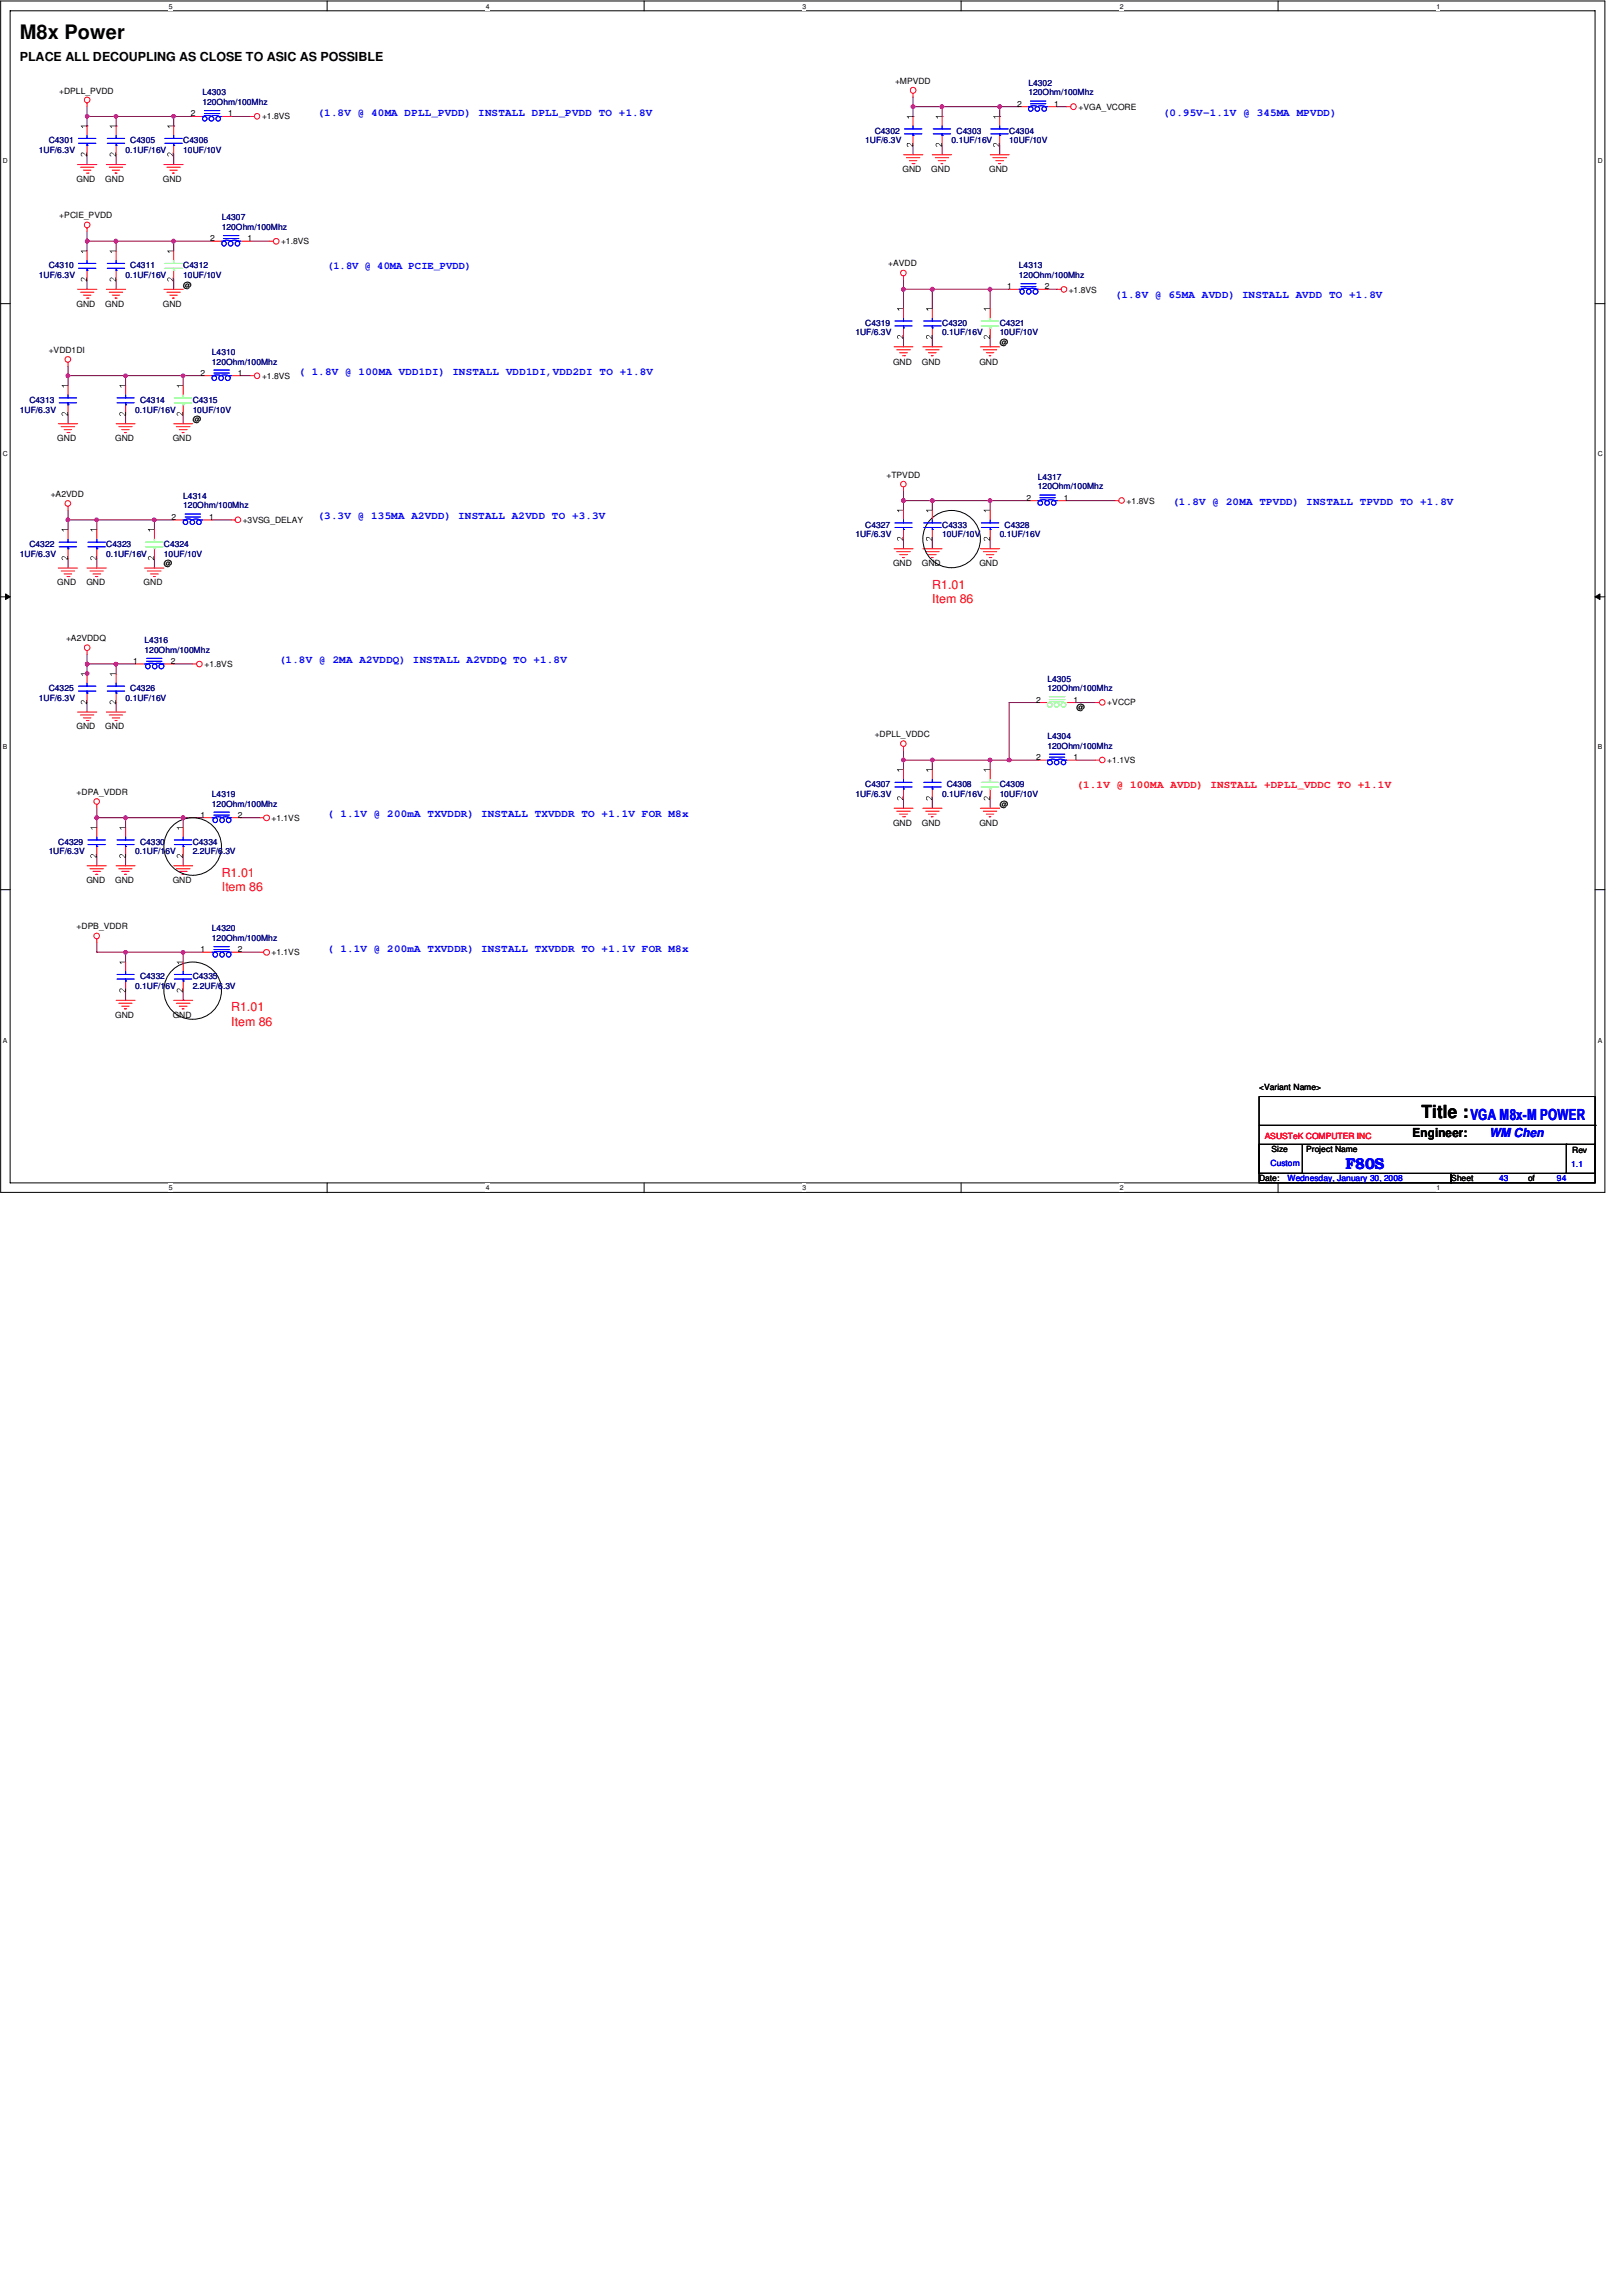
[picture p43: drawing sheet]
<svg xmlns="http://www.w3.org/2000/svg" width="210mm" height="297mm" viewBox="0 0 210 297" stroke-linecap="round" stroke-linejoin="round" font-family="sans-serif">
<defs><g id="words">
<text font-size="2.6" x="2.6" y="5">M8x Power</text>
<text font-size="2.3" x="183.9" y="144.7">Title :</text>
<g font-size="2" fill="#00f">
<text x="190.3" y="144.9">VGA M8x-M POWER</text>
<text x="174.1" y="151.2">F80S</text>
</g>
<g font-size="1.6">
<text x="2.6" y="7.8">PLACE ALL DECOUPLING AS CLOSE TO ASIC AS POSSIBLE</text>
<text x="182.8" y="147.1">Engineer:</text>
</g>
<g font-size="1.6" fill="#f00">
<text x="120.6" y="76.2">R1.01</text>
<text x="120.6" y="78">Item 86</text>
<text x="28.7" y="113.5">R1.01</text>
<text x="28.7" y="115.3">Item 86</text>
<text x="29.9" y="130.9">R1.01</text>
<text x="29.9" y="132.7">Item 86</text>
</g>
<text font-size="1.6" fill="#00f" x="192.7" y="147.1">WM Chen</text>
<g font-size="1.4" fill="#00f">
<text x="41.1" y="14.9">(1.8V @ 40MA DPLL_PVDD) INSTALL DPLL_PVDD TO +1.8V</text>
<text x="150.5" y="14.9">(0.95V-1.1V @ 345MA MPVDD)</text>
<text x="42.3" y="34.8">(1.8V @ 40MA PCIE_PVDD)</text>
<text x="144.3" y="38.6">(1.8V @ 65MA AVDD) INSTALL AVDD TO +1.8V</text>
<text x="38.6" y="48.5">( 1.8V @ 100MA VDD1DI) INSTALL VDD1DI,VDD2DI TO +1.8V</text>
<text x="151.7" y="65.3">(1.8V @ 20MA TPVDD) INSTALL TPVDD TO +1.8V</text>
<text x="41.1" y="67.2">(3.3V @ 135MA A2VDD) INSTALL A2VDD TO +3.3V</text>
<text x="36.1" y="85.8">(1.8V @ 2MA A2VDDQ) INSTALL A2VDDQ TO +1.8V</text>
<text x="42.3" y="105.7">( 1.1V @ 200mA TXVDDR) INSTALL TXVDDR TO +1.1V FOR M8x</text>
<text x="42.3" y="123.1">( 1.1V @ 200mA TXVDDR) INSTALL TXVDDR TO +1.1V FOR M8x</text>
</g>
<text font-size="1.4" fill="#f00" x="139.3" y="102">(1.1V @ 100MA AVDD) INSTALL +DPLL_VDDC TO +1.1V</text>
<g font-size="1.1">
<text x="115.8" y="10.8">+MPVDD</text>
<text x="7.7" y="12.1">+DPLL_PVDD</text>
<text x="24.7" y="15">2</text>
<text x="29.5" y="15">1</text>
<text x="33.9" y="15.5">+1.8VS</text>
<text x="131.6" y="13.8">2</text>
<text x="136.4" y="13.8">1</text>
<text x="139.6" y="14.2">+VGA_VCORE</text>
<text x="9.9" y="23.5">GND</text>
<text x="13.6" y="23.5">GND</text>
<text x="21.1" y="23.5">GND</text>
<text x="116.8" y="22.3">GND</text>
<text x="120.5" y="22.3">GND</text>
<text x="128" y="22.3">GND</text>
<text x="7.7" y="28.2">+PCIE_PVDD</text>
<text x="27.2" y="31.2">2</text>
<text x="32" y="31.2">1</text>
<text x="36.4" y="31.6">+1.8VS</text>
<text x="114.9" y="34.5">+AVDD</text>
<text x="9.9" y="39.7">GND</text>
<text x="13.6" y="39.7">GND</text>
<text x="21.1" y="39.7">GND</text>
<text x="23.7" y="37.2">@</text>
<text x="130.3" y="37.4">1</text>
<text x="135.2" y="37.4">2</text>
<text x="138.3" y="37.8">+1.8VS</text>
<text x="6.3" y="45.6">+VDD1DI</text>
<text x="115.6" y="47.2">GND</text>
<text x="119.3" y="47.2">GND</text>
<text x="126.7" y="47.2">GND</text>
<text x="129.4" y="44.7">@</text>
<text x="26" y="48.6">2</text>
<text x="30.8" y="48.6">1</text>
<text x="33.9" y="49">+1.8VS</text>
<text x="7.4" y="57.1">GND</text>
<text x="14.9" y="57.1">GND</text>
<text x="22.4" y="57.1">GND</text>
<text x="24.9" y="54.6">@</text>
<text x="6.6" y="64.3">+A2VDD</text>
<text x="114.7" y="61.8">+TPVDD</text>
<text x="132.8" y="64.8">2</text>
<text x="137.7" y="64.8">1</text>
<text x="145.8" y="65.2">+1.8VS</text>
<text x="22.2" y="67.2">2</text>
<text x="27.1" y="67.2">1</text>
<text x="31.4" y="67.6">+3VSG_DELAY</text>
<text x="7.4" y="75.7">GND</text>
<text x="11.2" y="75.7">GND</text>
<text x="18.6" y="75.7">GND</text>
<text x="21.2" y="73.3">@</text>
<text x="115.6" y="73.3">GND</text>
<text x="119.3" y="73.3">GND</text>
<text x="126.7" y="73.3">GND</text>
<text x="8.6" y="82.9">+A2VDDQ</text>
<text x="17.2" y="85.9">1</text>
<text x="22.1" y="85.9">2</text>
<text x="26.5" y="86.3">+1.8VS</text>
<text x="9.9" y="94.4">GND</text>
<text x="13.6" y="94.4">GND</text>
<text x="113.2" y="95.4">+DPLL_VDDC</text>
<text x="134.1" y="90.9">2</text>
<text x="138.9" y="90.9">1</text>
<text x="139.3" y="91.9">@</text>
<text x="143.3" y="91.3">+VCCP</text>
<text x="134.1" y="98.3">2</text>
<text x="138.9" y="98.3">1</text>
<text x="143.3" y="98.7">+1.1VS</text>
<text x="9.9" y="102.8">+DPA_VDDR</text>
<text x="26" y="105.8">1</text>
<text x="30.8" y="105.8">2</text>
<text x="35.1" y="106.2">+1.1VS</text>
<text x="115.6" y="106.8">GND</text>
<text x="119.3" y="106.8">GND</text>
<text x="126.7" y="106.8">GND</text>
<text x="129.4" y="104.4">@</text>
<text x="11.2" y="114.3">GND</text>
<text x="14.9" y="114.3">GND</text>
<text x="22.4" y="114.3">GND</text>
<text x="9.9" y="120.2">+DPB_VDDR</text>
<text x="26" y="123.2">1</text>
<text x="30.8" y="123.2">2</text>
<text x="35.1" y="123.6">+1.1VS</text>
<text x="14.9" y="131.7">GND</text>
<text x="22.4" y="131.7">GND</text>
<text x="162.9" y="141">&lt;Variant Name&gt;</text>
<text x="164.5" y="149.1">Size</text>
<text x="169" y="149.1">Project Name</text>
<text x="203.5" y="149.2">Rev</text>
<text x="162.9" y="152.8">Date:</text>
<text x="187.8" y="152.8">Sheet</text>
<text x="197.7" y="152.8">of</text>
</g>
<g font-size="1.1" fill="#000080">
<text x="133.1" y="11.1">L4302</text>
<text x="26.2" y="12.3">L4303</text>
<text x="26.2" y="13.6">120Ohm/100Mhz</text>
<text x="113.2" y="17.3">C4302</text>
<text x="123.8" y="17.3">C4303</text>
<text x="130.6" y="17.3">C4304</text>
<text x="133.1" y="12.3">120Ohm/100Mhz</text>
<text x="5" y="19.8">1UF/6.3V</text>
<text x="6.3" y="18.5">C4301</text>
<text x="16.3" y="19.8">0.1UF/16V</text>
<text x="16.8" y="18.5">C4305</text>
<text x="23.7" y="18.5">C4306</text>
<text x="23.7" y="19.8">10UF/10V</text>
<text x="112" y="18.5">1UF/6.3V</text>
<text x="123.1" y="18.5">0.1UF/16V</text>
<text x="130.6" y="18.5">10UF/10V</text>
<text x="28.7" y="28.5">L4307</text>
<text x="28.7" y="29.8">120Ohm/100Mhz</text>
<text x="5" y="36">1UF/6.3V</text>
<text x="6.3" y="34.7">C4310</text>
<text x="16.3" y="36">0.1UF/16V</text>
<text x="16.8" y="34.7">C4311</text>
<text x="23.7" y="34.7">C4312</text>
<text x="23.7" y="36">10UF/10V</text>
<text x="131.9" y="34.7">L4313</text>
<text x="131.9" y="36">120Ohm/100Mhz</text>
<text x="27.4" y="45.9">L4310</text>
<text x="27.4" y="47.2">120Ohm/100Mhz</text>
<text x="110.7" y="43.4">1UF/6.3V</text>
<text x="112" y="42.2">C4319</text>
<text x="121.9" y="42.2">C4320</text>
<text x="121.9" y="43.4">0.1UF/16V</text>
<text x="129.4" y="42.2">C4321</text>
<text x="129.4" y="43.4">10UF/10V</text>
<text x="2.6" y="53.4">1UF/6.3V</text>
<text x="3.8" y="52.1">C4313</text>
<text x="17.5" y="53.4">0.1UF/16V</text>
<text x="18.1" y="52.1">C4314</text>
<text x="24.9" y="52.1">C4315</text>
<text x="24.9" y="53.4">10UF/10V</text>
<text x="23.7" y="64.6">L4314</text>
<text x="23.7" y="65.8">120Ohm/100Mhz</text>
<text x="134.3" y="62.1">L4317</text>
<text x="134.3" y="63.3">120Ohm/100Mhz</text>
<text x="3.8" y="70.8">C4322</text>
<text x="13.8" y="70.8">C4323</text>
<text x="21.2" y="70.8">C4324</text>
<text x="110.7" y="69.5">1UF/6.3V</text>
<text x="112" y="68.3">C4327</text>
<text x="121.9" y="68.3">C4333</text>
<text x="121.9" y="69.5">10UF/10V</text>
<text x="129.4" y="69.5">0.1UF/16V</text>
<text x="130" y="68.3">C4328</text>
<text x="2.6" y="72">1UF/6.3V</text>
<text x="13.8" y="72">0.1UF/16V</text>
<text x="21.2" y="72">10UF/10V</text>
<text x="18.7" y="83.2">L4316</text>
<text x="6.3" y="89.4">C4325</text>
<text x="16.8" y="89.4">C4326</text>
<text x="18.7" y="84.5">120Ohm/100Mhz</text>
<text x="135.6" y="88.2">L4305</text>
<text x="135.6" y="89.4">120Ohm/100Mhz</text>
<text x="5" y="90.7">1UF/6.3V</text>
<text x="16.3" y="90.7">0.1UF/16V</text>
<text x="135.6" y="95.6">L4304</text>
<text x="112" y="101.9">C4307</text>
<text x="122.5" y="101.9">C4308</text>
<text x="129.4" y="101.9">C4309</text>
<text x="135.6" y="96.9">120Ohm/100Mhz</text>
<text x="27.4" y="103.1">L4319</text>
<text x="27.4" y="104.4">120Ohm/100Mhz</text>
<text x="110.7" y="103.1">1UF/6.3V</text>
<text x="121.9" y="103.1">0.1UF/16V</text>
<text x="129.4" y="103.1">10UF/10V</text>
<text x="6.3" y="110.5">1UF/6.3V</text>
<text x="7.5" y="109.3">C4329</text>
<text x="17.5" y="110.5">0.1UF/16V</text>
<text x="18.1" y="109.3">C4330</text>
<text x="24.9" y="109.3">C4334</text>
<text x="24.9" y="110.5">2.2UF/6.3V</text>
<text x="27.4" y="120.5">L4320</text>
<text x="27.4" y="121.8">120Ohm/100Mhz</text>
<text x="17.5" y="127.9">0.1UF/16V</text>
<text x="18.1" y="126.7">C4332</text>
<text x="24.9" y="126.7">C4335</text>
<text x="24.9" y="127.9">2.2UF/6.3V</text>
</g>
<text font-size="1.1" fill="#f00" x="163.7" y="147.3">ASUSTeK COMPUTER INC</text>
<g font-size="1.1" fill="#00f">
<text x="164.4" y="150.8">Custom</text>
<text x="166.6" y="152.8">Wednesday, January 30, 2008</text>
<text x="194" y="152.8">43</text>
<text x="201.5" y="152.8">94</text>
<text x="203.3" y="151">1.1</text>
</g>
<g font-size=".9">
<text x="21.8" y="1.1">5</text>
<text x="62.9" y="1.1">4</text>
<text x="103.8" y="1.1">3</text>
<text x="144.9" y="1.1">2</text>
<text x="185.9" y="1.1">1</text>
<text x=".4" y="21.1">D</text>
<text x="206.8" y="21.1">D</text>
<text x=".4" y="59.1">C</text>
<text x="206.8" y="59.1">C</text>
<text x=".4" y="96.9">B</text>
<text x="206.8" y="96.9">B</text>
<text x=".4" y="134.9">A</text>
<text x="206.8" y="134.9">A</text>
<text x="21.8" y="154">5</text>
<text x="62.9" y="154">4</text>
<text x="103.8" y="154">3</text>
<text x="144.9" y="154">2</text>
<text x="185.9" y="154">1</text>
</g>
</g></defs>
<path d="M.1 .1h207.6v154.2h-207.6zM1.3 1.4h205.1v151.6h-205.1z" fill="none" stroke="#000" stroke-width=".13"/>
<g fill="#fff">
<path d="M21.8 .3h.6v1h-.6z"/>
<path d="M21.8 153.2h.6v1h-.6z"/>
</g>
<path d="M42.3 .1v1.3M42.3 153v1.3" fill="none" stroke="#000" stroke-width=".13"/>
<g fill="#fff">
<path d="M62.8 .3h.6v1h-.6z"/>
<path d="M62.8 153.2h.6v1h-.6z"/>
</g>
<path d="M83.4 .1v1.3M83.4 153v1.3" fill="none" stroke="#000" stroke-width=".13"/>
<g fill="#fff">
<path d="M103.8 .3h.6v1h-.6z"/>
<path d="M103.8 153.2h.6v1h-.6z"/>
</g>
<path d="M124.4 .1v1.3M124.4 153v1.3" fill="none" stroke="#000" stroke-width=".13"/>
<g fill="#fff">
<path d="M144.9 .3h.5v1h-.5z"/>
<path d="M144.9 153.2h.5v1h-.5z"/>
</g>
<path d="M165.4 .1v1.3M165.4 153v1.3" fill="none" stroke="#000" stroke-width=".13"/>
<g fill="#fff">
<path d="M185.9 .3h.5v1h-.5z"/>
<path d="M185.9 153.2h.5v1h-.5z"/>
<path d="M.4 20.3h.7v1h-.7z"/>
<path d="M206.7 20.3h.7v1h-.7z"/>
<path d="M.4 58.2h.7v1.1h-.7z"/>
<path d="M206.7 58.2h.7v1.1h-.7z"/>
</g>
<path d="M.1 39.3h1.2M206.4 39.3h1.3" fill="none" stroke="#000" stroke-width=".13"/>
<g fill="#fff">
<path d="M.4 96.1h.6v1.1h-.6z"/>
<path d="M206.7 96.1h.6v1.1h-.6z"/>
</g>
<path d="M.1 77.2h1.2M.7 76.8l.6 .4-.6 .4zM206.4 77.2l.7-.4v.8zM206.4 77.2h1.3" fill="none" stroke="#000" stroke-width=".13"/>
<path d="M.7 76.8l.6 .4-.6 .4zM206.4 77.2l.7-.4v.8z" fill="#000"/>
<g fill="#fff">
<path d="M.4 134h.6v1.1h-.6z"/>
<path d="M206.7 134h.6v1.1h-.6z"/>
</g>
<path d="M.1 115.1h1.2M206.4 115.1h1.3" fill="none" stroke="#000" stroke-width=".13"/>
<path d="M128.1 98.3h.1M128.1 98.3v1.3M31.2 105.8h2.5" fill="none" stroke="#800040" stroke-width=".13"/>
<path d="M127.9 98.1h.2l.2 .1v.3h-.4z" fill-rule="evenodd" fill="#f0f"/>
<path d="M127.9 98.1h.2l.2 .1v.3h-.4z" fill="none" stroke="#f0f" stroke-width=".13"/>
<path d="M22.5 31.2h.1M22.5 31.2v1.3" fill="none" stroke="#800040" stroke-width=".13"/>
<circle cx="22.4" cy="31.2" r=".25" fill="#f0f"/>
<circle cx="22.4" cy="31.2" r=".25" fill="none" stroke="#f0f" stroke-width=".13"/>
<path d="M120.6 37.4h.1M120.6 37.4v2.5" fill="none" stroke="#800040" stroke-width=".13"/>
<circle cx="120.7" cy="37.4" r=".25" fill="#f0f"/>
<circle cx="120.7" cy="37.4" r=".25" fill="none" stroke="#f0f" stroke-width=".13"/>
<path d="M116.9 37.4h.1M116.9 37.4v2.5" fill="none" stroke="#800040" stroke-width=".13"/>
<circle cx="116.9" cy="37.4" r=".24" fill="#f0f"/>
<circle cx="116.9" cy="37.4" r=".24" fill="none" stroke="#f0f" stroke-width=".13"/>
<path d="M11.3 13.8v1.3M121.9 18.8v1.2M129.4 15.1h.1M129.4 13.8v1.3M8.8 67.3v1.2M20 72.3v1.2M11.3 90.9v1.2" fill="none" stroke="#800040" stroke-width=".13"/>
<circle cx="129.3" cy="13.8" r=".24" fill="#f0f"/>
<circle cx="129.3" cy="13.8" r=".24" fill="none" stroke="#f0f" stroke-width=".13"/>
<path d="M22.5 16.3h.1M22.5 15.1v1.2" fill="none" stroke="#800040" stroke-width=".13"/>
<path d="M22.3 14.9h.3l.1 .1-.1 .2-.2 .1-.1-.1z" fill-rule="evenodd" fill="#f0f"/>
<path d="M22.3 14.9h.3l.1 .1-.1 .2-.2 .1-.1-.1z" fill="none" stroke="#f0f" stroke-width=".13"/>
<g fill="none" stroke="#800040" stroke-width=".13">
<path d="M22.5 15.1h2.4M118.2 12.6v1.2h3.7M118.2 18.8v1.2M129.4 18.8v1.2M11.3 20v1.3M22.5 31.2h4.9M22.5 36.2v1.2M8.8 72.3v1.2M12.5 67.3v1.2M20 67.3v1.2M120.6 98.3h.1M120.6 98.3v1.3"/>
<path d="M16.3 105.8v1.3M23.7 105.8h2.5M116.9 103.3v1.3M128.1 103.3v1.3"/>
</g>
<circle cx="120.6" cy="98.3" r=".25" fill="#f0f"/>
<circle cx="120.6" cy="98.3" r=".25" fill="none" stroke="#f0f" stroke-width=".13"/>
<path d="M11.3 36.2v1.2M128.1 37.4h.1M128.1 37.4v2.5M135.6 37.4h1.2" fill="none" stroke="#800040" stroke-width=".13"/>
<circle cx="128.1" cy="37.4" r=".25" fill="#f0f"/>
<circle cx="128.1" cy="37.4" r=".25" fill="none" stroke="#f0f" stroke-width=".13"/>
<path d="M11.3 85.9h.1M11.3 85.9v1.3M139.3 98.3h2.5" fill="none" stroke="#800040" stroke-width=".13"/>
<path d="M11.1 87h.3l.1 .1-.1 .2-.1 .1-.2-.1z" fill-rule="evenodd" fill="#f0f"/>
<path d="M11.1 87h.3l.1 .1-.1 .2-.1 .1-.2-.1z" fill="none" stroke="#f0f" stroke-width=".13"/>
<path d="M15 16.3h.1M15 15.1v1.2" fill="none" stroke="#800040" stroke-width=".13"/>
<path d="M14.8 14.9h.4v.1v.2l-.2 .1-.2-.1z" fill-rule="evenodd" fill="#f0f"/>
<path d="M14.8 14.9h.4v.1v.2l-.2 .1-.2-.1z" fill="none" stroke="#f0f" stroke-width=".13"/>
<path d="M121.9 13.8h7.5M136.8 13.8h1.2M15 36.2v1.2M120.6 43.6v1.3M15 85.9h.1M15 85.9v1.3M15 85.9h2.5M130.6 98.3h3.7M12.5 104.6v1.2" fill="none" stroke="#800040" stroke-width=".13"/>
<path d="M14.8 85.7h.4v.2v.2h-.2h-.2z" fill-rule="evenodd" fill="#f0f"/>
<path d="M14.8 85.7h.4v.2v.2h-.2h-.2z" fill="none" stroke="#f0f" stroke-width=".13"/>
<path d="M22.5 20v1.3M116.9 98.3h.1M116.9 98.3v1.3M12.5 105.8v1.3" fill="none" stroke="#800040" stroke-width=".13"/>
<path d="M116.7 98.2l.2-.1h.2v.4h-.4z" fill-rule="evenodd" fill="#f0f"/>
<path d="M116.7 98.2l.2-.1h.2v.4h-.4z" fill="none" stroke="#f0f" stroke-width=".13"/>
<path d="M129.4 13.8h2.5M11.3 31.2h.1M11.3 31.2v1.3M128.1 37.4h2.5" fill="none" stroke="#800040" stroke-width=".13"/>
<circle cx="11.3" cy="31.2" r=".25" fill="#f0f"/>
<circle cx="11.3" cy="31.2" r=".25" fill="none" stroke="#f0f" stroke-width=".13"/>
<path d="M118.2 15.1h.1M118.2 13.8v1.3M15 20v1.3M15 90.9v1.2" fill="none" stroke="#800040" stroke-width=".13"/>
<circle cx="118.2" cy="13.8" r=".25" fill="#f0f"/>
<circle cx="118.2" cy="13.8" r=".25" fill="none" stroke="#f0f" stroke-width=".13"/>
<path d="M29.9 15.1h2.5M121.9 15.1h.1M121.9 13.8v1.3" fill="none" stroke="#800040" stroke-width=".13"/>
<circle cx="121.9" cy="13.8" r=".25" fill="#f0f"/>
<circle cx="121.9" cy="13.8" r=".25" fill="none" stroke="#f0f" stroke-width=".13"/>
<path d="M15 15.1h7.5M20 67.3h.1M20 67.3h2.5M27.4 67.3h2.5M12.5 110.7v1.3M16.3 110.7v1.3" fill="none" stroke="#800040" stroke-width=".13"/>
<path d="M19.8 67.1l.1-.1 .3 .1-.1 .3h-.3z" fill-rule="evenodd" fill="#f0f"/>
<path d="M19.8 67.1l.1-.1 .3 .1-.1 .3h-.3z" fill="none" stroke="#f0f" stroke-width=".13"/>
<path d="M11.3 15.1h3.7M15 31.2h.1M15 31.2v1.3M32.4 31.2h2.5M12.5 72.3v1.2M22.5 85.9h2.4M120.6 103.3v1.3" fill="none" stroke="#800040" stroke-width=".13"/>
<circle cx="15" cy="31.2" r=".25" fill="#f0f"/>
<circle cx="15" cy="31.2" r=".25" fill="none" stroke="#f0f" stroke-width=".13"/>
<path d="M11.3 16.3h.1M11.3 15.1v1.2M128.1 43.6v1.3" fill="none" stroke="#800040" stroke-width=".13"/>
<path d="M11.1 14.9h.3l.1 .1-.1 .2-.1 .1-.2-.1z" fill-rule="evenodd" fill="#f0f"/>
<path d="M11.1 14.9h.3l.1 .1-.1 .2-.1 .1-.2-.1z" fill="none" stroke="#f0f" stroke-width=".13"/>
<path d="M116.9 43.6v1.3M116.9 64.8h.1M116.9 64.8v1.2M116.9 69.8v1.2M116.9 64.8h3.7" fill="none" stroke="#800040" stroke-width=".13"/>
<circle cx="120.7" cy="64.8" r=".25" fill="#f0f"/>
<circle cx="120.7" cy="64.8" r=".25" fill="none" stroke="#f0f" stroke-width=".13"/>
<circle cx="116.9" cy="64.8" r=".24" fill="#f0f"/>
<circle cx="116.9" cy="64.8" r=".24" fill="none" stroke="#f0f" stroke-width=".13"/>
<path d="M8.8 48.6v1.3M8.8 53.6v1.2M16.3 53.6v1.2M23.7 48.6h.1M23.7 48.6h2.5M23.7 48.6v1.3M23.7 53.6v1.2M31.2 48.6h1.2M116.9 63.5v1.3M120.6 64.8v1.2M128.1 64.8h5M138 64.8h6.3" fill="none" stroke="#800040" stroke-width=".13"/>
<path d="M23.5 48.4h.4v.4h-.3l-.1-.2z" fill-rule="evenodd" fill="#f0f"/>
<path d="M23.5 48.4h.4v.4h-.3l-.1-.2z" fill="none" stroke="#f0f" stroke-width=".13"/>
<path d="M11.3 30v1.2h11.2M116.9 36.2v1.2h11.2M16.3 48.6h.1M16.3 48.6h7.4M116.9 97.1v1.2h11.2" fill="none" stroke="#800040" stroke-width=".13"/>
<path d="M16.1 48.4h.3v.4h-.3l-.1-.2z" fill-rule="evenodd" fill="#f0f"/>
<path d="M16.1 48.4h.3v.4h-.3l-.1-.2z" fill="none" stroke="#f0f" stroke-width=".13"/>
<path d="M8.8 67.3h.1M8.8 67.3h3.7" fill="none" stroke="#800040" stroke-width=".13"/>
<path d="M8.6 67.1l.2-.1 .2 .1-.1 .3h-.3z" fill-rule="evenodd" fill="#f0f"/>
<path d="M8.6 67.1l.2-.1 .2 .1-.1 .3h-.3z" fill="none" stroke="#f0f" stroke-width=".13"/>
<path d="M12.5 67.3h.1M12.5 67.3h7.5" fill="none" stroke="#800040" stroke-width=".13"/>
<path d="M12.3 67.1l.2-.1 .2 .1v.3h-.4z" fill-rule="evenodd" fill="#f0f"/>
<path d="M12.3 67.1l.2-.1 .2 .1v.3h-.4z" fill="none" stroke="#f0f" stroke-width=".13"/>
<path d="M8.8 66v1.3M11.3 85.9h.1M11.3 84.7v1.2M11.3 85.9h3.7" fill="none" stroke="#800040" stroke-width=".13"/>
<path d="M11.1 85.7h.3l.1 .2-.1 .2h-.1h-.2z" fill-rule="evenodd" fill="#f0f"/>
<path d="M11.1 85.7h.3l.1 .2-.1 .2h-.1h-.2z" fill="none" stroke="#f0f" stroke-width=".13"/>
<path d="M12.5 105.8h.1M12.5 105.8h3.8" fill="none" stroke="#800040" stroke-width=".13"/>
<circle cx="12.5" cy="105.8" r=".25" fill="#f0f"/>
<circle cx="12.5" cy="105.8" r=".25" fill="none" stroke="#f0f" stroke-width=".13"/>
<path d="M130.6 90.9h.1M130.6 90.9v7.4M12.5 122v1.2h3.8v1.3M16.3 128.2v1.2M23.7 123.2h2.5M31.2 123.2h2.5" fill="none" stroke="#800040" stroke-width=".13"/>
<circle cx="130.6" cy="98.3" r=".25" fill="#f0f"/>
<circle cx="130.6" cy="98.3" r=".25" fill="none" stroke="#f0f" stroke-width=".13"/>
<path d="M8.8 48.6h.1M8.8 48.6h7.5v1.3M8.8 47.4v1.2M128.1 98.3h2.5M130.6 90.9h3.7M139.3 90.9h2.5" fill="none" stroke="#800040" stroke-width=".13"/>
<path d="M8.6 48.4h.3l.1 .2-.1 .2-.1 .1-.2-.1z" fill-rule="evenodd" fill="#f0f"/>
<path d="M8.6 48.4h.3l.1 .2-.1 .2-.1 .1-.2-.1z" fill="none" stroke="#f0f" stroke-width=".13"/>
<path d="M128.1 64.8h.1M128.1 64.8v1.2M128.1 69.8v1.2" fill="none" stroke="#800040" stroke-width=".13"/>
<circle cx="128.1" cy="64.8" r=".25" fill="#f0f"/>
<circle cx="128.1" cy="64.8" r=".25" fill="none" stroke="#f0f" stroke-width=".13"/>
<path d="M120.6 64.8h7.5M120.6 69.8v1.2M23.7 105.8h.1M23.7 105.8v1.3M23.7 110.7v1.3" fill="none" stroke="#800040" stroke-width=".13"/>
<circle cx="23.7" cy="105.8" r=".24" fill="#f0f"/>
<circle cx="23.7" cy="105.8" r=".24" fill="none" stroke="#f0f" stroke-width=".13"/>
<path d="M16.3 105.8h.1M16.3 105.8h7.4" fill="none" stroke="#800040" stroke-width=".13"/>
<circle cx="16.2" cy="105.8" r=".24" fill="#f0f"/>
<circle cx="16.2" cy="105.8" r=".24" fill="none" stroke="#f0f" stroke-width=".13"/>
<path d="M23.7 123.2h.1M23.7 123.2v1.3" fill="none" stroke="#800040" stroke-width=".13"/>
<path d="M23.5 123h.4v.4h-.3l-.1-.2z" fill-rule="evenodd" fill="#f0f"/>
<path d="M23.5 123h.4v.4h-.3l-.1-.2z" fill="none" stroke="#f0f" stroke-width=".13"/>
<path d="M16.3 123.2h.1M16.3 123.2h7.4" fill="none" stroke="#800040" stroke-width=".13"/>
<path d="M16.1 123h.3v.4h-.3l-.1-.2z" fill-rule="evenodd" fill="#f0f"/>
<path d="M16.1 123h.3v.4h-.3l-.1-.2z" fill="none" stroke="#f0f" stroke-width=".13"/>
<path d="M23.7 129.4h.1M23.7 128.2v1.2" fill="none" stroke="#800040" stroke-width=".13"/>
<g fill="none" stroke="#f00" stroke-width=".13">
<path d="M11.3 13.3v.5M11.3 16.3v1.2M11.3 18.8v1.2M15 16.3v1.2M15 18.8v1.2M22.5 16.3v1.2M22.5 18.8v1.2M24.9 15.1h1.3M28.7 15.1h1.2M32.4 15.1h.5M118.2 12.1v.5M118.2 15.1v1.2"/>
<path d="M118.2 17.5v1.3M121.9 15.1v1.2M121.9 17.5v1.3M129.4 15.1v1.2M129.4 17.5v1.3M131.9 13.8h1.2M135.6 13.8h1.2M138 13.8h.6M10 37.4h2.5M10 21.3h2.5M10.4 37.8h1.7M10.4 21.6h1.7"/>
<path d="M10.8 38.2h1M10.8 22h1M11.2 38.6h.2M11.2 22.4h.2M11.3 29.5v.5M11.3 32.5v1.2M11.3 35v1.2M11.4 22.4h.1M11.4 38.6h.1M13.8 37.4h2.5M13.8 21.3h2.5M14.1 37.8h1.8"/>
<path d="M14.1 21.6h1.8M14.5 38.2h1M14.5 22h1M14.9 22.4h.1M14.9 38.6h.1M14.9 38.6h.3M14.9 22.4h.3M15 32.5v1.2M15 35v1.2M21.2 37.4h2.5M21.2 21.3h2.5M21.6 37.8h1.7"/>
<path d="M21.6 21.6h1.7M22 38.2h.9M22 22h.9M22.4 38.6h.1M22.4 22.4h.1M22.4 38.6h.2M22.4 22.4h.2M22.5 32.5v1.2M22.5 35v1.2M27.4 31.2h1.3M31.2 31.2h1.2M34.9 31.2h.5"/>
<path d="M116.9 20h2.5M116.9 35.7v.5M116.9 39.9v1.3M117.3 20.4h1.7M117.7 20.8h1M118 21.2h.3M118.3 21.2h.1M120.6 20h2.5M120.6 39.9v1.3M121 20.4h1.8M121.4 20.8h1M121.8 21.2h.1"/>
<path d="M121.8 21.2h.2M128.1 20h2.5M128.1 39.9v1.3M128.5 20.4h1.8M128.9 20.8h1M129.2 21.2h.1M129.2 21.2h.3M130.6 37.4h1.3M134.3 37.4h1.3M136.8 37.4h.5M7.5 54.8h2.5M7.9 55.2h1.8"/>
<path d="M8.3 55.6h1M8.7 56h.2M8.8 46.9v.5M8.8 49.9v1.2M8.8 52.4v1.2M8.9 56h.1M15 54.8h2.5M15.4 55.2h1.7M15.7 55.6h1M16.1 56h.1M16.1 56h.3M16.3 49.9v1.2"/>
<path d="M16.3 52.4v1.2M22.5 54.8h2.4M22.8 55.2h1.8M23.2 55.6h1M23.6 56h.1M23.6 56h.2M23.7 49.9v1.2M23.7 52.4v1.2M26.2 48.6h1.2M29.9 48.6h1.3M32.4 48.6h.5M115.7 44.9h2.5"/>
<path d="M116 45.3h1.8M116.4 45.6h1M116.8 46h.3M116.9 42.4v1.2M117.1 46h.1M119.4 44.9h2.5M119.8 45.3h1.7M120.1 45.6h1.1M120.5 46h.1M120.5 46h.3M120.6 42.4v1.2M126.9 44.9h2.5"/>
<path d="M127.3 45.3h1.7M127.6 45.6h1M128 46h.1M128 46h.2M128.1 42.4v1.2M7.5 73.5h2.5M7.9 73.9h1.8M8.3 74.3h1M8.7 74.6h.2M8.8 65.5v.5M8.8 68.5v1.3M8.8 71v1.3"/>
<path d="M8.9 74.6h.1M11.3 73.5h2.5M11.6 73.9h1.8M12 74.3h1M12.4 74.6h.1M12.4 74.6h.3M12.5 68.5v1.3M12.5 71v1.3M18.7 73.5h2.5M19.1 73.9h1.7M19.5 74.3h1M19.9 74.6h.1"/>
<path d="M19.9 74.6h.2M20 68.5v1.3M20 71v1.3M22.5 67.3h1.2M26.2 67.3h1.2M29.9 67.3h.5M115.7 71h2.5M116 71.4h1.8M116.4 71.8h1M116.8 72.1h.1M116.8 72.1h.3M116.9 63v.5"/>
<path d="M116.9 66v1.3M116.9 68.5v1.3M119.4 71h2.5M119.8 71.4h1.7M120.1 71.8h1.1M120.5 72.1h.1M120.5 72.1h.3M120.6 66v1.3M120.6 68.5v1.3M126.9 71h2.5M127.3 71.4h1.7M127.6 71.8h1"/>
<path d="M128 72.1h.2M128.1 66v1.3M128.1 68.5v1.3M128.2 72.1h.1M133.1 64.8h1.2M136.8 64.8h1.2M144.3 64.8h.5M10 92.1h2.5M10.4 92.5h1.7M10.8 92.9h1M11.2 93.2h.2M11.3 84.2v.5"/>
<path d="M11.3 87.2v1.2M11.3 89.7v1.2M11.4 93.2h.1M13.8 92.1h2.5M14.1 92.5h1.8M14.5 92.9h1M14.9 93.2h.1M14.9 93.2h.3M15 87.2v1.2M15 89.7v1.2M17.5 85.9h1.2M21.2 85.9h1.3"/>
<path d="M24.9 85.9h.5M116.9 96.6v.5M116.9 99.6v1.2M120.6 99.6v1.2M128.1 99.6v1.2M134.3 98.3h1.3M134.3 90.9h1.3M138 98.3h1.3M138 90.9h1.3M141.8 98.3h.5M141.8 90.9h.5M11.3 112h2.5"/>
<path d="M11.6 112.4h1.8M12 112.7h1M12.4 113.1h.1M12.4 113.1h.3M12.5 104.1v.5M12.5 107.1v1.2M12.5 109.5v1.2M15 112h2.5M15.4 112.4h1.7M15.7 112.7h1M16.1 113.1h.1M16.1 113.1h.3"/>
<path d="M16.3 107.1v1.2M16.3 109.5v1.2M22.5 112h2.4M22.8 112.4h1.8M23.2 112.7h1M23.6 113.1h.1M23.6 113.1h.2M23.7 107.1v1.2M23.7 109.5v1.2M26.2 105.8h1.2M29.9 105.8h1.3M33.7 105.8h.4"/>
<path d="M115.7 104.6h2.5M116 104.9h1.8M116.4 105.3h1M116.8 105.7h.3M116.9 102.1v1.2M117.1 105.7h.1M119.4 104.6h2.5M119.8 104.9h1.7M120.1 105.3h1.1M120.5 105.7h.1M120.5 105.7h.3M120.6 102.1v1.2"/>
<path d="M126.9 104.6h2.5M127.3 104.9h1.7M127.6 105.3h1M128 105.7h.1M128 105.7h.2M128.1 102.1v1.2M12.5 121.5v.5M15 129.4h2.5M15.4 129.8h1.7M15.7 130.2h1M16.1 130.5h.1M16.1 130.5h.3"/>
<path d="M16.3 124.5v1.2M16.3 126.9v1.3M22.5 129.4h2.4M22.8 129.8h1.8M23.2 130.2h1M23.6 130.5h.1M23.6 130.5h.2M23.7 124.5v1.2M23.7 126.9v1.3M26.2 123.2h1.2M29.9 123.2h1.3M33.7 123.2h.4"/>
<circle cx="11.3" cy="12.9" r=".37"/>
<circle cx="33.3" cy="15" r=".35"/>
<circle cx="118.2" cy="11.7" r=".38"/>
<circle cx="138.9" cy="13.8" r=".37"/>
<circle cx="11.3" cy="29.1" r=".37"/>
<circle cx="35.7" cy="31.2" r=".37"/>
<circle cx="116.9" cy="35.3" r=".36"/>
<circle cx="137.7" cy="37.4" r=".37"/>
<circle cx="8.8" cy="46.5" r=".37"/>
<circle cx="33.3" cy="48.6" r=".35"/>
<circle cx="8.8" cy="65.1" r=".37"/>
<circle cx="30.8" cy="67.2" r=".37"/>
<circle cx="116.9" cy="62.6" r=".36"/>
<circle cx="145.1" cy="64.7" r=".36"/>
<circle cx="11.3" cy="83.8" r=".37"/>
<circle cx="25.8" cy="85.9" r=".36"/>
<circle cx="116.9" cy="96.2" r=".36"/>
<circle cx="142.6" cy="90.9" r=".36"/>
<circle cx="142.6" cy="98.3" r=".36"/>
<circle cx="12.5" cy="103.7" r=".36"/>
<circle cx="34.5" cy="105.8" r=".37"/>
<circle cx="12.5" cy="121.1" r=".36"/>
<circle cx="34.5" cy="123.2" r=".37"/>
</g>
<g fill="none" stroke="#000" stroke-width=".13">
<path d="M162.9 141.9h43.5v9.9h-43.5zM162.9 148h5.6v3.8h-5.6zM162.9 151.8h24.9v1.2h-24.9zM162.9 145.6h43.5M168.6 148h34.1M187.8 151.8h18.6v1.2h-18.6zM202.7 148h3.7v3.8h-3.7zM202.7 148h.1M206.4 145.6h.1"/>
<circle cx="123.2" cy="69.7" r="3.7"/>
<circle cx="24.9" cy="109.5" r="3.7"/>
<circle cx="24.9" cy="128.2" r="3.7"/>
</g>
<g fill="#000">
<path d="M10.5 16.3h.8h-.7l.2 .3h-.2zM14.2 16.3h.8h-.6l.1 .3h-.1zM21.6 16.3h.8h-.6l.1 .3h-.1zM117.3 15h.9v.1h-.7l.1 .2zM117.4 18.5a.61 .61 0 0 1 .7 .4v-.4h.1v.5l-.2-.1a.35 .35 0 0 0-.6-.2l.2 .3-.2-.2zM121.1 15h.8v.1h-.6l.1 .2h-.1zM121.2 18.5a.59 .59 0 0 1 .6 .4v-.4h.1v.5l-.1-.1a.38 .38 0 0 0-.6-.2l.1 .3-.2-.2zM128.5 15h.8v.1h-.6l.1 .2h-.1zM128.6 18.5a.59 .59 0 0 1 .6 .4v-.4h.1v.5l-.1-.1a.39 .39 0 0 0-.6-.2l.1 .3-.1-.1zM10.5 32.4h.8v.1h-.7l.2 .2h-.2zM10.5 19.8a.52 .52 0 0 1 .7 .3v-.4h.1v.5h-.2a.34 .34 0 0 0-.6-.3v.2l.2 .1-.2-.1zM10.5 36a.5 .5 0 0 1 .7 .3v-.4h.1v.5l-.2-.1a.34 .34 0 0 0-.6-.2v.2l.2 .1-.2-.1z"/>
<path d="M14.2 32.4h.8v.1h-.6l.1 .2h-.1zM14.3 36a.48 .48 0 0 1 .6 .3v-.4h.1v.5l-.1-.1a.38 .38 0 0 0-.6-.2l.1 .3-.2-.1zM14.3 19.8a.5 .5 0 0 1 .6 .3v-.4h.1v.5h-.1a.38 .38 0 0 0-.6-.3l.1 .3-.2-.1zM21.6 32.4h.8v.1h-.6l.1 .2h-.1zM21.7 36a.48 .48 0 0 1 .7 .3v-.4v.5l-.1-.1a.44 .44 0 0 0-.5-.3l-.1 .2 .1 .2-.1-.1zM21.7 19.8a.5 .5 0 0 1 .7 .3v-.4v.5h-.1a.44 .44 0 0 0-.5-.3l-.1 .1 .1 .2-.1-.1zM116.1 39.9h.8v.1h-.6l.1 .2h-.1zM119.8 39.9h.8v.1h-.6l.1 .2zM127.3 39.9h.8v.1h-.6l.1 .2h-.1zM8 49.8h.8v.1h-.7l.1 .2zM8 53.4a.5 .5 0 0 1 .7 .3v-.4h.1v.5l-.2-.1a.44 .44 0 0 0-.5-.3l-.1 .2 .2 .2-.2-.1zM15.5 49.8h.8v.1h-.7l.1 .2h-.1z"/>
<path d="M15.5 53.4a.56 .56 0 0 1 .7 .3v-.4h.1v.5l-.2-.1a.34 .34 0 0 0-.6-.2v.2l.2 .1-.2-.1zM22.9 49.8h.8v.1h-.7l.2 .2h-.1zM22.9 53.4a.5 .5 0 0 1 .7 .3v-.4h.1v.5l-.2-.1a.44 .44 0 0 0-.5-.3l-.1 .2 .2 .2-.2-.1zM116.2 43.4l.2-.1 .4 .4v-.4h.1v.6l-.1-.1a.36 .36 0 0 0-.6-.3l.1 .4-.2-.3zM119.9 43.4a.52 .52 0 0 1 .7 .3v-.4v.6l-.1-.1a.34 .34 0 0 0-.6-.3l.2 .4-.2-.2zM127.4 43.4l.2-.1 .4 .4v-.4h.1v.6l-.1-.1a.38 .38 0 0 0-.6-.3l.1 .4-.2-.1v-.2zM8 68.5h.8h-.7l.1 .2zM8 72a.59 .59 0 0 1 .7 .3v-.3h.1v.5l-.2-.1a.4 .4 0 0 0-.5-.3l.1 .4-.2-.2zM11.7 68.5h.8h-.6l.1 .2h-.1zM11.8 72a.59 .59 0 0 1 .6 .3v-.3h.1v.5l-.1-.1a.41 .41 0 0 0-.6-.3l.1 .4-.2-.1v-.2zM19.1 68.5h.8h-.6l.1 .2h-.1zM19.2 72a.59 .59 0 0 1 .7 .3v-.3v.5l-.1-.1a.32 .32 0 0 0-.2-.3 .32 .32 0 0 0-.4 .1l.1 .3-.1-.2z"/>
<path d="M116.1 66h.8h-.6l.1 .3h-.1zM116.2 69.5a.59 .59 0 0 1 .6 .3v-.3h.1v.5l-.1-.1a.4 .4 0 0 0-.6-.3l.1 .4-.2-.3zM119.8 66h.8h-.6l.1 .3zM119.9 69.5a.61 .61 0 0 1 .7 .3v-.3v.5l-.1-.1a.37 .37 0 0 0-.6-.3l.2 .4-.2-.2zM127.3 66h.8h-.6l.1 .3h-.1zM127.4 69.5a.59 .59 0 0 1 .6 .3v-.3h.1v.5l-.1-.1a.41 .41 0 0 0-.6-.3l.1 .4-.2-.1zM10.5 87.1h.8v.1h-.7l.2 .2h-.2zM10.5 90.7a.52 .52 0 0 1 .7 .3v-.4h.1v.5l-.2-.1a.34 .34 0 0 0-.6-.2v.2l.2 .1-.2-.2zM14.2 87.1h.8v.1h-.6l.1 .2h-.1zM14.3 90.7a.5 .5 0 0 1 .6 .3v-.4h.1v.5l-.1-.1a.38 .38 0 0 0-.6-.2l.1 .3-.2-.2zM116.1 99.5h.8v.1h-.6l.1 .2h-.1zM119.8 99.5h.8v.1h-.6l.1 .2z"/>
<path d="M127.3 99.5h.8v.1h-.6l.1 .2h-.1zM11.7 107h.8v.1h-.6l.1 .2h-.1zM11.8 110.5h.2l.4 .4v-.4h.1v.5l-.1-.1a.38 .38 0 0 0-.6-.2l.1 .3-.2-.1v-.2zM15.5 107h.8v.1h-.7l.1 .2h-.1zM15.6 110.5h.1l.5 .4v-.4h.1v.5l-.2-.1a.34 .34 0 0 0-.6-.2v.2l.2 .1-.2-.2zM22.9 107h.8v.1h-.7l.2 .2h-.1zM23 110.5h.2l.4 .4v-.4h.1v.5l-.2-.1a.44 .44 0 0 0-.5-.3l-.1 .1 .2 .3-.2-.3zM116.2 103.1a.59 .59 0 0 1 .6 .3v-.4h.1v.5h-.1a.4 .4 0 0 0-.6-.3l.1 .3-.2-.2zM119.9 103.1a.61 .61 0 0 1 .7 .3v-.4v.5h-.1a.37 .37 0 0 0-.6-.3l.2 .3-.2-.1zM127.4 103.1a.59 .59 0 0 1 .6 .3v-.4h.1v.5h-.1a.41 .41 0 0 0-.6-.3l.1 .3h-.2zM15.5 124.4h.8v.1h-.7l.1 .2h-.1zM15.5 127.9a.68 .68 0 0 1 .7 .4v-.4h.1v.5l-.2-.1a.34 .34 0 0 0-.6-.2v.2l.2 .1-.2-.2z"/>
<path d="M22.9 124.4h.8v.1h-.7l.2 .2h-.1zM22.9 127.9a.59 .59 0 0 1 .7 .4v-.4h.1v.5l-.2-.1a.44 .44 0 0 0-.5-.3l-.1 .1 .2 .3-.2-.2z"/>
</g>
<g fill="none" stroke="#00f" stroke-width=".13">
<path d="M10.2 17.9h2.2M10.2 18.5h2.2M11.3 18.8h.1M11.3 17.5v.4M11.3 18.5v.3M13.9 17.9h2.2M13.9 18.5h2.2M15 18.8h.1M15 17.5v.4M15 18.5v.3M21.3 17.9h2.3M21.3 18.5h2.3"/>
<path d="M22.5 18.8h.1M22.5 17.5v.4M22.5 18.5v.3M26.2 15.1h.4M26.4 15l.6-.1 .3 .1M26.5 14.7h1.9M26.5 14.3h1.9M27.4 15l.6-.1 .3 .1M28.3 15.1h.4M117.1 16.7h2.2M117.1 17.3h2.2M118.2 17.5h.1"/>
<path d="M118.2 16.3v.4M118.2 17.3v.2M120.8 16.7h2.2M120.8 17.3h2.2M121.9 17.5h.1M121.9 16.3v.4M121.9 17.3v.2M128.2 16.7h2.3M128.2 17.3h2.3M129.4 17.5h.1M129.4 16.3v.4M129.4 17.3v.2"/>
<path d="M133.1 13.8h.3M133.3 13.8l.4-.1 .5 .1M133.3 13.4h2M133.3 13.1h2M134.3 13.8l.4-.1 .5 .1M135.2 13.8h.4M10.2 34.1h2.2M10.2 34.7h2.2M11.3 35h.1M11.3 33.7v.4M11.3 34.7v.3M13.9 34.1h2.2"/>
<path d="M13.9 34.7h2.2M15 35h.1M15 33.7v.4M15 34.7v.3M28.7 31.2h.3M28.9 31.2l.4-.1 .5 .1M28.9 30.9h2M28.9 30.5h2M29.9 31.2l.5-.1 .4 .1M30.8 31.2h.4M131.9 37.4h.3M132.1 37.1h2"/>
<path d="M132.1 36.7h2M132.2 37.4l.4-.1 .5 .1M133.2 37.4l.4-.1 .5 .1M133.9 37.4h.4M7.7 51.5h2.2M7.7 52.1h2.2M8.8 52.4h.1M8.8 51.1v.4M8.8 52.1v.3M15.2 51.5h2.2M15.2 52.1h2.2M16.3 52.4h.1"/>
<path d="M16.3 51.1v.4M16.3 52.1v.3M27.4 48.6h.4M27.7 48.6l.6-.1 .3 .1M27.7 48.3h2M27.7 47.9h2M28.7 48.6h1.2M115.8 41.5h2.2M115.8 42.2h2.2M116.9 42.4h.1M116.9 41.2v.3M116.9 42.2v.2"/>
<path d="M119.5 41.5h2.3M119.5 42.2h2.3M120.6 42.4h.1M120.6 41.2v.3M120.6 42.2v.2M7.7 70.1h2.2M7.7 70.7h2.2M8.8 71h.1M8.8 69.8v.3M8.8 70.7v.3M11.4 70.1h2.2M11.4 70.7h2.2"/>
<path d="M12.5 71h.1M12.5 69.8v.3M12.5 70.7v.3M23.7 67.3h.4M23.9 67.2l.5-.1 .4 .1M24 66.9h2M24 66.5h2M24.9 67.2l.5-.1 .4 .1M25.8 67.3h.4M115.8 67.6h2.2M115.8 68.2h2.2M116.9 68.5h.1"/>
<path d="M116.9 67.3v.3M116.9 68.2v.3M119.5 67.6h2.3M119.5 68.2h2.3M120.6 68.5h.1M120.6 67.3v.3M120.6 68.2v.3M127 67.6h2.2M127 68.2h2.2M128.1 68.5h.1M128.1 67.3v.3M128.1 68.2v.3"/>
<path d="M134.3 64.8h.4M134.5 64.7l.5-.1 .5 .1M134.6 64.4h2M134.6 64.1h2M135.6 64.7l.4-.1 .4 .1M136.4 64.8h.4M10.2 88.8h2.2M10.2 89.4h2.2M11.3 89.7h.1M11.3 88.4v.4M11.3 89.4v.3M13.9 88.8h2.2"/>
<path d="M13.9 89.4h2.2M15 89.7h.1M15 88.4v.4M15 89.4v.3M18.7 85.9h.4M19 85.6h2M19 85.2h2M19.1 85.9h.9M20.1 85.9h.9M20.8 85.9h.4M135.6 98.3h.3M135.8 98.3l.4-.1 .5 .1"/>
<path d="M135.8 98h2M135.8 97.6h2M136.8 98.3l.4-.1 .5 .1M137.7 98.3h.3M11.4 108.7h2.2M11.4 109.3h2.2M12.5 109.5h.1M12.5 108.3v.4M12.5 109.3v.2M15.2 108.7h2.2M15.2 109.3h2.2M16.3 109.5h.1"/>
<path d="M16.3 108.3v.4M16.3 109.3v.2M22.6 108.7h2.2M22.6 109.3h2.2M23.7 109.5h.1M23.7 108.3v.4M23.7 109.3v.2M27.4 105.8h.4M27.7 105.5h2M27.7 105.1h2M27.8 105.7h.4h.5M28.8 105.7h.4h.5"/>
<path d="M29.5 105.8h.4M115.8 101.2h2.2M115.8 101.8h2.2M116.9 102.1h.1M116.9 100.8v.4M116.9 101.8v.3M119.5 101.2h2.3M119.5 101.8h2.3M120.6 102.1h.1M120.6 100.8v.4M120.6 101.8v.3M15.2 126.1h2.2"/>
<path d="M15.2 126.7h2.2M16.3 126.9h.1M16.3 125.7v.4M16.3 126.7v.2M22.6 126.1h2.2M22.6 126.7h2.2M23.7 126.9h.1M23.7 125.7v.4M23.7 126.7v.2M27.4 123.2h.4M27.7 122.9h2M27.7 122.5h2"/>
<path d="M27.8 123.1h.6l.3 .1M28.8 123.1h.6l.3 .1M29.5 123.2h.4"/>
<circle cx="26.5" cy="15.4" r=".3"/>
<circle cx="27.4" cy="15.4" r=".31"/>
<circle cx="28.2" cy="15.4" r=".3"/>
<circle cx="133.4" cy="14.1" r=".3"/>
<circle cx="134.2" cy="14.1" r=".3"/>
<circle cx="135.1" cy="14.1" r=".3"/>
<circle cx="29" cy="31.5" r=".31"/>
<circle cx="29.8" cy="31.5" r=".31"/>
<circle cx="30.7" cy="31.5" r=".31"/>
<circle cx="132.3" cy="37.7" r=".29"/>
<circle cx="133.1" cy="37.7" r=".31"/>
<circle cx="134" cy="37.7" r=".32"/>
<circle cx="27.7" cy="48.9" r=".31"/>
<circle cx="28.6" cy="48.9" r=".31"/>
<circle cx="29.5" cy="48.9" r=".32"/>
<circle cx="24" cy="67.6" r=".3"/>
<circle cx="24.9" cy="67.6" r=".3"/>
<circle cx="25.7" cy="67.6" r=".3"/>
<circle cx="134.6" cy="65.1" r=".3"/>
<circle cx="135.5" cy="65.1" r=".3"/>
<circle cx="136.4" cy="65.1" r=".3"/>
<circle cx="19.1" cy="86.2" r=".31"/>
<circle cx="20" cy="86.2" r=".31"/>
<circle cx="20.9" cy="86.2" r=".32"/>
<circle cx="135.9" cy="98.6" r=".31"/>
<circle cx="136.7" cy="98.6" r=".3"/>
<circle cx="137.6" cy="98.6" r=".3"/>
<circle cx="27.8" cy="106.1" r=".31"/>
<circle cx="28.7" cy="106.1" r=".31"/>
<circle cx="29.6" cy="106.1" r=".31"/>
<circle cx="27.8" cy="123.5" r=".31"/>
<circle cx="28.7" cy="123.5" r=".31"/>
<circle cx="29.6" cy="123.5" r=".31"/>
</g>
<g fill="none" stroke="#80ff80" stroke-width=".13">
<path d="M21.3 34.1h2.3M21.3 34.7h2.3M22.5 35h.1M22.5 33.7v.4M22.5 34.7v.3M22.6 51.5h2.2M22.6 52.1h2.2M23.7 52.4h.1M23.7 51.1v.4M23.7 52.1v.3M127 41.5h2.2M127 42.2h2.2"/>
<path d="M128.1 42.4h.1M128.1 41.2v.3M128.1 42.2v.2M18.8 70.1h2.3M18.8 70.7h2.3M20 71h.1M20 69.8v.3M20 70.7v.3M135.6 90.9h.3M135.8 90.8h.4h.5M135.8 90.5h2M135.8 90.1h2"/>
<path d="M136.8 90.8h.4h.5M137.7 90.9h.3M127 101.2h2.2M127 101.8h2.2M128.1 102.1h.1M128.1 100.8v.4M128.1 101.8v.3"/>
<circle cx="135.9" cy="91.2" r=".31"/>
<circle cx="136.7" cy="91.2" r=".3"/>
<circle cx="137.6" cy="91.2" r=".3"/>
</g>
<path d="M127.9 98.1h.2l.2 .1v.3h-.4z" fill-rule="evenodd" fill="#f0f"/>
<path d="M127.9 98.1h.2l.2 .1v.3h-.4z" fill="none" stroke="#f0f" stroke-width=".13"/>
<circle cx="22.4" cy="31.2" r=".25" fill="#f0f"/>
<circle cx="22.4" cy="31.2" r=".25" fill="none" stroke="#f0f" stroke-width=".13"/>
<circle cx="120.7" cy="37.4" r=".25" fill="#f0f"/>
<circle cx="120.7" cy="37.4" r=".25" fill="none" stroke="#f0f" stroke-width=".13"/>
<circle cx="116.9" cy="37.4" r=".24" fill="#f0f"/>
<circle cx="116.9" cy="37.4" r=".24" fill="none" stroke="#f0f" stroke-width=".13"/>
<circle cx="129.3" cy="13.8" r=".24" fill="#f0f"/>
<circle cx="129.3" cy="13.8" r=".24" fill="none" stroke="#f0f" stroke-width=".13"/>
<path d="M22.3 14.9h.3l.1 .1-.1 .2-.2 .1-.1-.1z" fill-rule="evenodd" fill="#f0f"/>
<path d="M22.3 14.9h.3l.1 .1-.1 .2-.2 .1-.1-.1z" fill="none" stroke="#f0f" stroke-width=".13"/>
<circle cx="120.6" cy="98.3" r=".25" fill="#f0f"/>
<circle cx="120.6" cy="98.3" r=".25" fill="none" stroke="#f0f" stroke-width=".13"/>
<circle cx="128.1" cy="37.4" r=".25" fill="#f0f"/>
<circle cx="128.1" cy="37.4" r=".25" fill="none" stroke="#f0f" stroke-width=".13"/>
<path d="M11.1 87h.3l.1 .1-.1 .2-.1 .1-.2-.1z" fill-rule="evenodd" fill="#f0f"/>
<path d="M11.1 87h.3l.1 .1-.1 .2-.1 .1-.2-.1z" fill="none" stroke="#f0f" stroke-width=".13"/>
<path d="M14.8 14.9h.4v.1v.2l-.2 .1-.2-.1z" fill-rule="evenodd" fill="#f0f"/>
<path d="M14.8 14.9h.4v.1v.2l-.2 .1-.2-.1z" fill="none" stroke="#f0f" stroke-width=".13"/>
<path d="M14.8 85.7h.4v.2v.2h-.2h-.2z" fill-rule="evenodd" fill="#f0f"/>
<path d="M14.8 85.7h.4v.2v.2h-.2h-.2z" fill="none" stroke="#f0f" stroke-width=".13"/>
<path d="M116.7 98.2l.2-.1h.2v.4h-.4z" fill-rule="evenodd" fill="#f0f"/>
<path d="M116.7 98.2l.2-.1h.2v.4h-.4z" fill="none" stroke="#f0f" stroke-width=".13"/>
<circle cx="11.3" cy="31.2" r=".25" fill="#f0f"/>
<circle cx="11.3" cy="31.2" r=".25" fill="none" stroke="#f0f" stroke-width=".13"/>
<circle cx="118.2" cy="13.8" r=".25" fill="#f0f"/>
<circle cx="118.2" cy="13.8" r=".25" fill="none" stroke="#f0f" stroke-width=".13"/>
<circle cx="121.9" cy="13.8" r=".25" fill="#f0f"/>
<circle cx="121.9" cy="13.8" r=".25" fill="none" stroke="#f0f" stroke-width=".13"/>
<path d="M19.8 67.1l.1-.1 .3 .1-.1 .3h-.3z" fill-rule="evenodd" fill="#f0f"/>
<path d="M19.8 67.1l.1-.1 .3 .1-.1 .3h-.3z" fill="none" stroke="#f0f" stroke-width=".13"/>
<circle cx="15" cy="31.2" r=".25" fill="#f0f"/>
<circle cx="15" cy="31.2" r=".25" fill="none" stroke="#f0f" stroke-width=".13"/>
<path d="M11.1 14.9h.3l.1 .1-.1 .2-.1 .1-.2-.1z" fill-rule="evenodd" fill="#f0f"/>
<path d="M11.1 14.9h.3l.1 .1-.1 .2-.1 .1-.2-.1z" fill="none" stroke="#f0f" stroke-width=".13"/>
<circle cx="120.7" cy="64.8" r=".25" fill="#f0f"/>
<circle cx="120.7" cy="64.8" r=".25" fill="none" stroke="#f0f" stroke-width=".13"/>
<circle cx="116.9" cy="64.8" r=".24" fill="#f0f"/>
<circle cx="116.9" cy="64.8" r=".24" fill="none" stroke="#f0f" stroke-width=".13"/>
<path d="M23.5 48.4h.4v.4h-.3l-.1-.2z" fill-rule="evenodd" fill="#f0f"/>
<path d="M23.5 48.4h.4v.4h-.3l-.1-.2z" fill="none" stroke="#f0f" stroke-width=".13"/>
<path d="M16.1 48.4h.3v.4h-.3l-.1-.2z" fill-rule="evenodd" fill="#f0f"/>
<path d="M16.1 48.4h.3v.4h-.3l-.1-.2z" fill="none" stroke="#f0f" stroke-width=".13"/>
<path d="M8.6 67.1l.2-.1 .2 .1-.1 .3h-.3z" fill-rule="evenodd" fill="#f0f"/>
<path d="M8.6 67.1l.2-.1 .2 .1-.1 .3h-.3z" fill="none" stroke="#f0f" stroke-width=".13"/>
<path d="M12.3 67.1l.2-.1 .2 .1v.3h-.4z" fill-rule="evenodd" fill="#f0f"/>
<path d="M12.3 67.1l.2-.1 .2 .1v.3h-.4z" fill="none" stroke="#f0f" stroke-width=".13"/>
<path d="M11.1 85.7h.3l.1 .2-.1 .2h-.1h-.2z" fill-rule="evenodd" fill="#f0f"/>
<path d="M11.1 85.7h.3l.1 .2-.1 .2h-.1h-.2z" fill="none" stroke="#f0f" stroke-width=".13"/>
<circle cx="12.5" cy="105.8" r=".25" fill="#f0f"/>
<circle cx="12.5" cy="105.8" r=".25" fill="none" stroke="#f0f" stroke-width=".13"/>
<circle cx="130.6" cy="98.3" r=".25" fill="#f0f"/>
<circle cx="130.6" cy="98.3" r=".25" fill="none" stroke="#f0f" stroke-width=".13"/>
<path d="M8.6 48.4h.3l.1 .2-.1 .2-.1 .1-.2-.1z" fill-rule="evenodd" fill="#f0f"/>
<path d="M8.6 48.4h.3l.1 .2-.1 .2-.1 .1-.2-.1z" fill="none" stroke="#f0f" stroke-width=".13"/>
<circle cx="128.1" cy="64.8" r=".25" fill="#f0f"/>
<circle cx="128.1" cy="64.8" r=".25" fill="none" stroke="#f0f" stroke-width=".13"/>
<circle cx="23.7" cy="105.8" r=".24" fill="#f0f"/>
<circle cx="23.7" cy="105.8" r=".24" fill="none" stroke="#f0f" stroke-width=".13"/>
<circle cx="16.2" cy="105.8" r=".24" fill="#f0f"/>
<circle cx="16.2" cy="105.8" r=".24" fill="none" stroke="#f0f" stroke-width=".13"/>
<path d="M23.5 123h.4v.4h-.3l-.1-.2z" fill-rule="evenodd" fill="#f0f"/>
<path d="M23.5 123h.4v.4h-.3l-.1-.2z" fill="none" stroke="#f0f" stroke-width=".13"/>
<path d="M16.1 123h.3v.4h-.3l-.1-.2z" fill-rule="evenodd" fill="#f0f"/>
<path d="M16.1 123h.3v.4h-.3l-.1-.2z" fill="none" stroke="#f0f" stroke-width=".13"/>
<use href="#words"/>
</svg>
